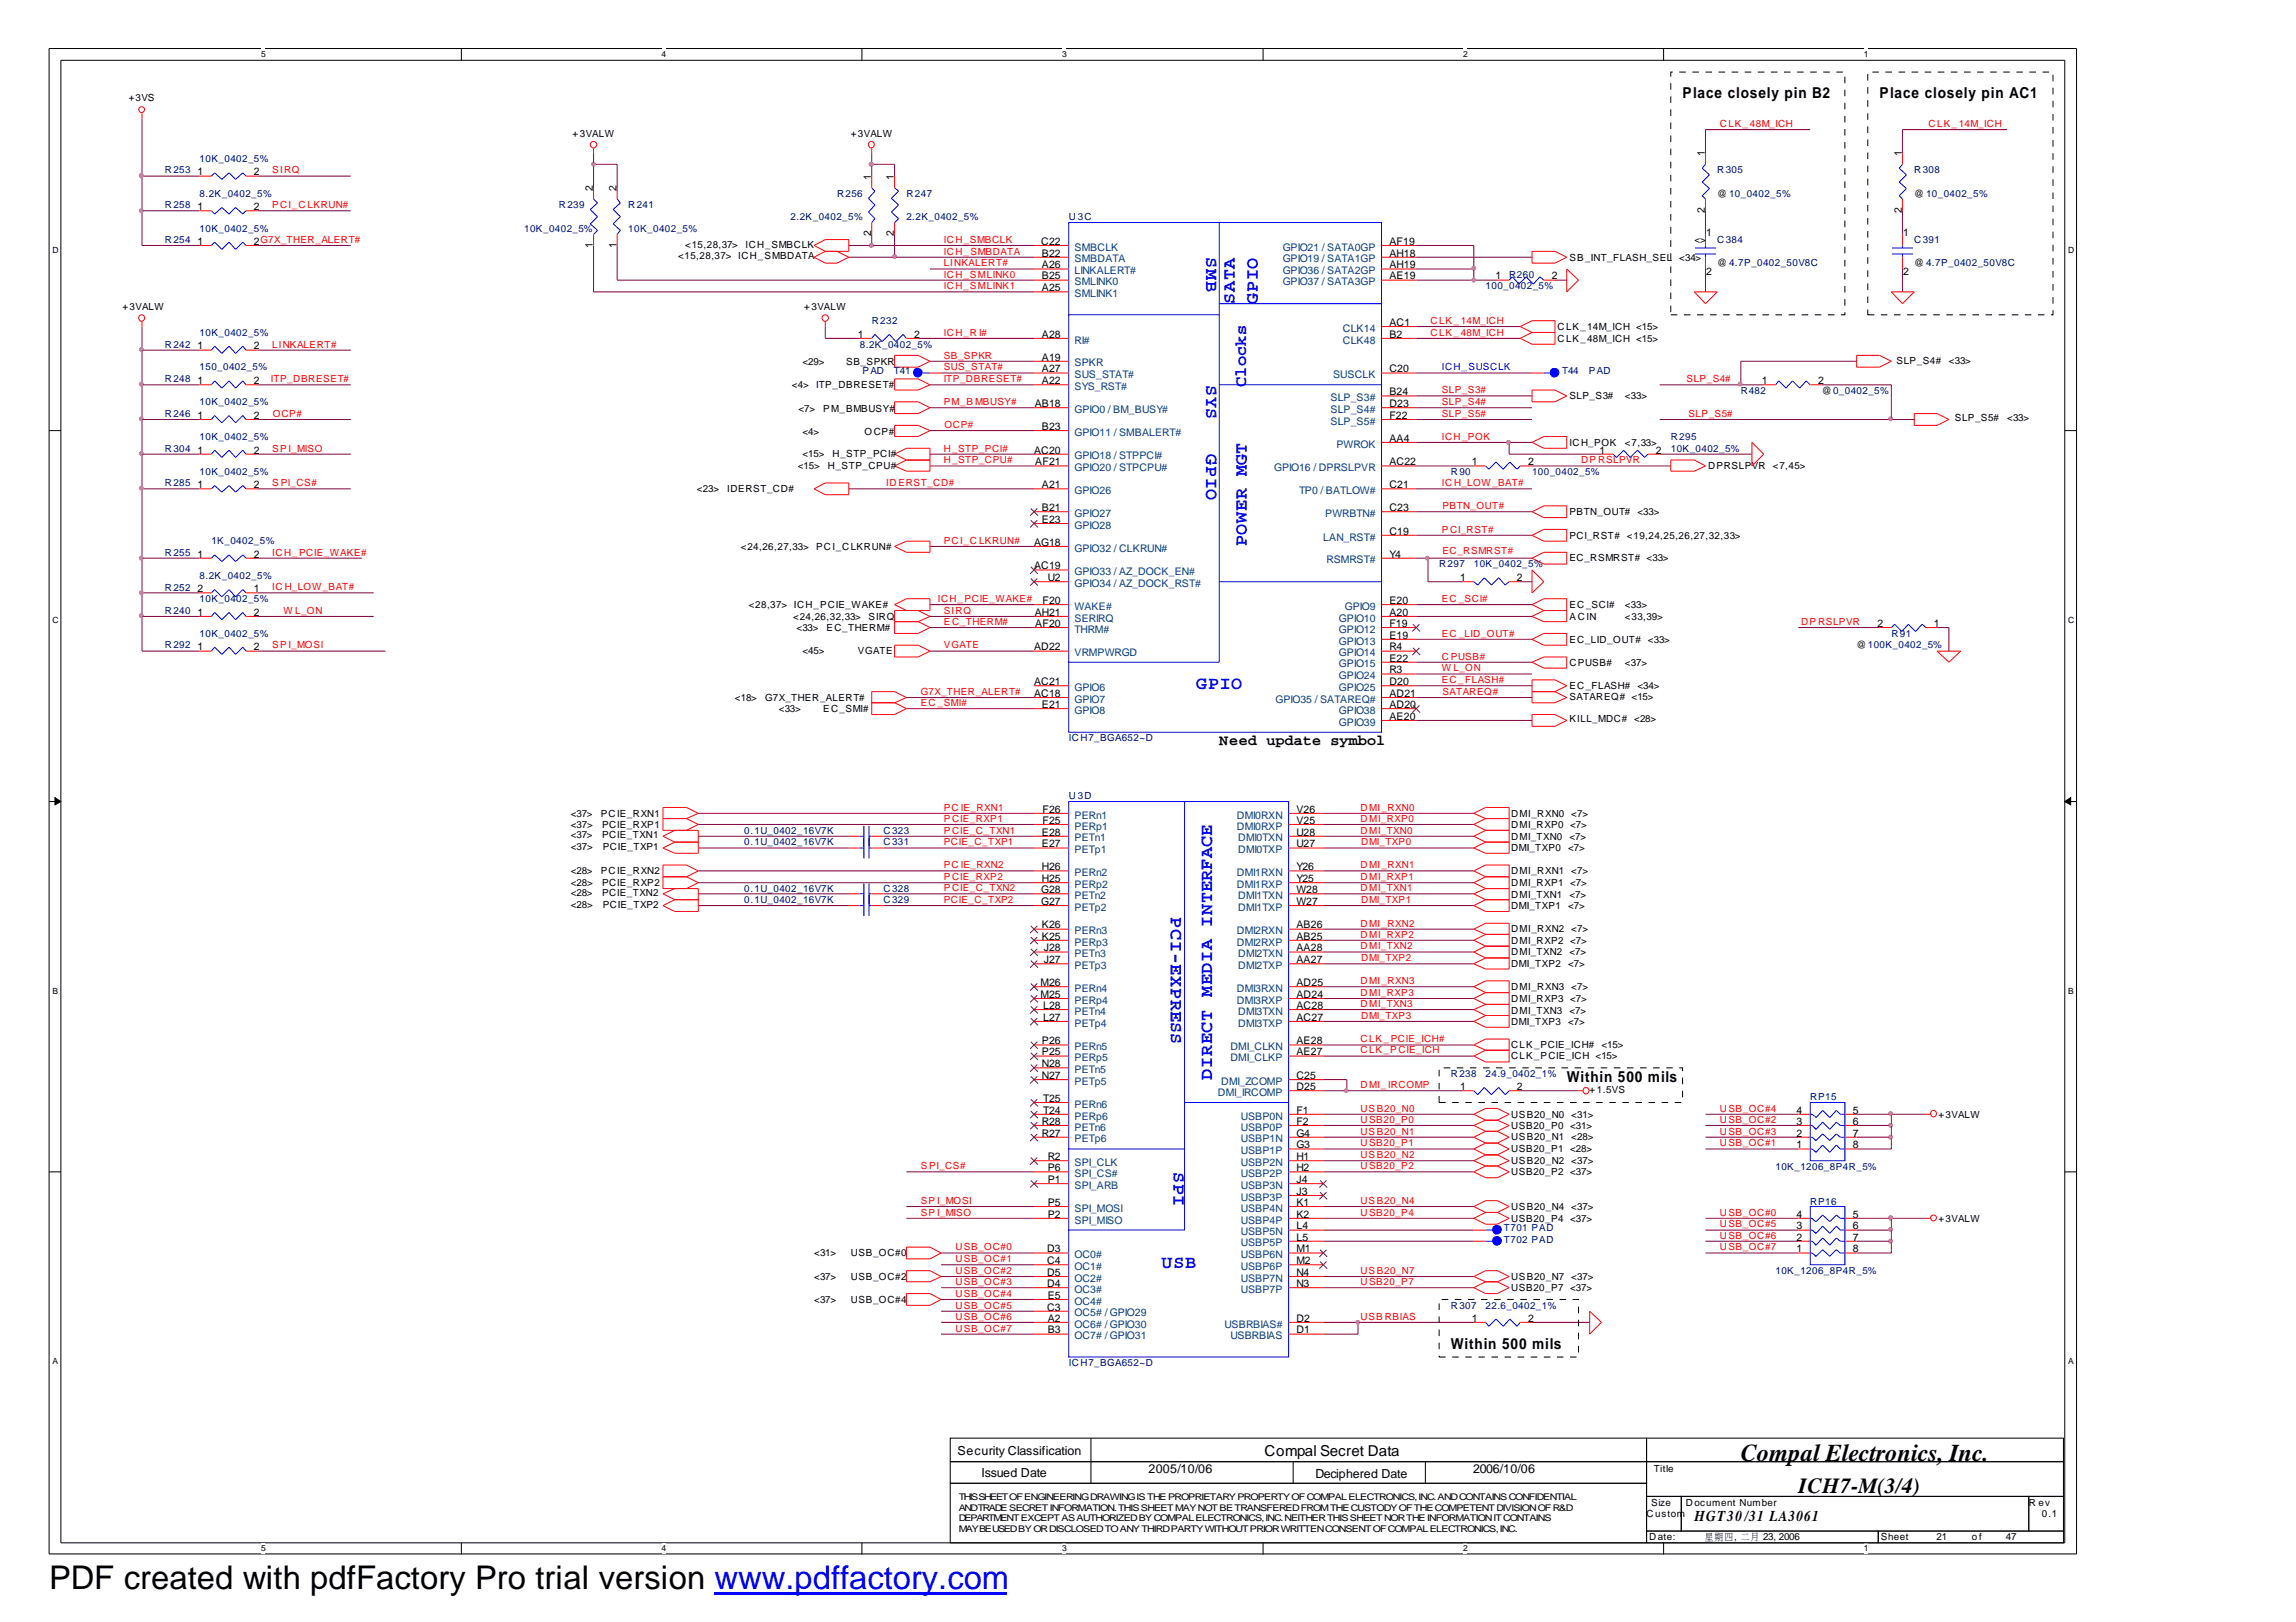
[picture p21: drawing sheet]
<svg xmlns="http://www.w3.org/2000/svg" width="297mm" height="210mm" viewBox="0 0 297 210" stroke-linecap="round" stroke-linejoin="round" font-family="sans-serif">
<defs><g id="words">
<text font-size="4.2" x="6.3" y="205.7">PDF created with pdfFactory Pro trial version www.pdffactory.com</text>
<text font-size="3.1" x="225.2" y="189.1">Compal Electronics, Inc.</text>
<text font-size="2.8" x="232.7" y="193.2">ICH7-M(3/4)</text>
<g font-size="2.4" fill="#00f">
<text x="156" y="33.3" transform="rotate(90 156 33.3)">SMB</text>
<text x="159.8" y="39.3" transform="rotate(-90 159.8 39.3)">SATA</text>
<text x="162.7" y="39.3" transform="rotate(-90 162.7 39.3)">GPIO</text>
<text x="156" y="49.8" transform="rotate(90 156 49.8)">SYS</text>
<text x="156" y="58.8" transform="rotate(90 156 58.8)">GPIO</text>
<text x="161.3" y="70.7" transform="rotate(-90 161.3 70.7)">POWER MGT</text>
<text x="154.8" y="89.2">GPIO</text>
<text x="151.5" y="118.7" transform="rotate(90 151.5 118.7)">PCI-EXPRESS</text>
<text x="156.8" y="139.7" transform="rotate(-90 156.8 139.7)">DIRECT MEDIA INTERFACE</text>
<text x="151.8" y="151.7" transform="rotate(90 151.8 151.7)">SPI</text>
<text x="150.3" y="164.1">USB</text>
</g>
<text font-size="2.2" fill="#00f" x="161.2" y="50.1" transform="rotate(-90 161.2 50.1)">Clocks</text>
<g font-size="1.9">
<text x="217.7" y="12.6">Place closely pin B2</text>
<text x="243.2" y="12.6">Place closely pin AC1</text>
<text x="157.7" y="96.4">Need update symbol</text>
<text x="202.7" y="140.1">Within 500 mils</text>
<text x="187.7" y="174.5">Within 500 mils</text>
<text x="163.6" y="188.4">Compal Secret Data</text>
<text x="219.2" y="196.9">HGT30/31 LA3061</text>
</g>
<g font-size="1.6">
<text x="123.9" y="188.2">Security Classification</text>
<text x="127" y="191.1">Issued Date</text>
<text x="148.6" y="190.7">2005/10/06</text>
<text x="170.2" y="191.3">Deciphered Date</text>
<text x="190.6" y="190.7">2006/10/06</text>
</g>
<g font-size="1.4">
<text x="25.6" y="22.7">1</text>
<text x="32.9" y="22.7">2</text>
<text x="112.7" y="23.3" transform="rotate(-90 112.7 23.3)">1</text>
<text x="115.7" y="23.3" transform="rotate(-90 115.7 23.3)">1</text>
<text x="220.6" y="20.2" transform="rotate(-90 220.6 20.2)">1</text>
<text x="246" y="20.2" transform="rotate(-90 246 20.2)">1</text>
<text x="25.6" y="27.2">1</text>
<text x="32.9" y="27.2">2</text>
<text x="76.7" y="24.7" transform="rotate(-90 76.7 24.7)">2</text>
<text x="79.8" y="24.7" transform="rotate(-90 79.8 24.7)">2</text>
<text x="220.6" y="27.5" transform="rotate(-90 220.6 27.5)">2</text>
<text x="246" y="27.5" transform="rotate(-90 246 27.5)">2</text>
<text x="25.6" y="31.7">1</text>
<text x="32.9" y="31.7">2G7X_THER_ALERT#</text>
<text x="76.7" y="32.1" transform="rotate(-90 76.7 32.1)">1</text>
<text x="79.8" y="32.1" transform="rotate(-90 79.8 32.1)">1</text>
<text x="112.7" y="30.6" transform="rotate(-90 112.7 30.6)">2</text>
<text x="115.7" y="30.6" transform="rotate(-90 115.7 30.6)">2</text>
<text x="134.7" y="31.7">C22</text>
<text x="134.8" y="33.2">B22</text>
<text x="134.8" y="34.7">A26</text>
<text x="179.7" y="31.7">AF19</text>
<text x="179.7" y="33.2">AH18</text>
<text x="179.7" y="34.7">AH19</text>
<text x="220.7" y="30.5">1</text>
<text x="220.7" y="35.6">2</text>
<text x="246.2" y="30.5">1</text>
<text x="246.2" y="35.6">2</text>
<text x="134.8" y="36.2">B25</text>
<text x="134.8" y="37.7">A25</text>
<text x="179.7" y="36.2">AE19</text>
<text x="193.5" y="36.2">1</text>
<text x="200.7" y="36.2">2</text>
<text x="25.6" y="45.2">1</text>
<text x="32.9" y="45.2">2</text>
<text x="111" y="43.7">1</text>
<text x="118.3" y="43.7">2</text>
<text x="134.8" y="43.7">A28</text>
<text x="134.8" y="46.7">A19</text>
<text x="179.7" y="42.2">AC1</text>
<text x="179.7" y="43.7">B2</text>
<text x="25.6" y="49.7">1</text>
<text x="32.9" y="49.7">2</text>
<text x="133.9" y="52.7">AB18</text>
<text x="134.8" y="49.7">A22</text>
<text x="134.8" y="48.2">A27</text>
<text x="179.7" y="48.2">C20</text>
<text x="179.7" y="51.2">B24</text>
<text x="179.7" y="52.7">D23</text>
<text x="227.9" y="49.7">1</text>
<text x="235.2" y="49.7">2</text>
<text x="25.6" y="58.7">1</text>
<text x="25.6" y="54.2">1</text>
<text x="32.9" y="58.7">2</text>
<text x="32.9" y="54.2">2</text>
<text x="133.8" y="58.7">AC20</text>
<text x="134.8" y="55.6">B23</text>
<text x="179.7" y="57.2">AA4</text>
<text x="179.7" y="54.2">F22</text>
<text x="206.9" y="58.7">1</text>
<text x="214.2" y="58.7">2</text>
<text x="25.6" y="63.2">1</text>
<text x="32.9" y="63.2">2</text>
<text x="133.9" y="60.2">AF21</text>
<text x="134.8" y="63.2">A21</text>
<text x="179.7" y="60.2">AC22</text>
<text x="179.7" y="63.2">C21</text>
<text x="190.4" y="60.2">1</text>
<text x="197.7" y="60.2">2</text>
<text x="133.8" y="70.6">AG18</text>
<text x="134.8" y="66.1">B21</text>
<text x="134.8" y="67.7">E23</text>
<text x="179.7" y="66.1">C23</text>
<text x="179.7" y="69.2">C19</text>
<text x="25.6" y="76.6">2</text>
<text x="25.6" y="72.2">1</text>
<text x="32.9" y="76.6">1</text>
<text x="32.9" y="72.2">2</text>
<text x="133.8" y="73.7">AC19</text>
<text x="135.6" y="75.2">U2</text>
<text x="179.7" y="72.2">Y4</text>
<text x="188.9" y="75.2">1</text>
<text x="196.3" y="75.2">2</text>
<text x="25.6" y="79.7">1</text>
<text x="32.9" y="79.7">2</text>
<text x="133.9" y="79.7">AH21</text>
<text x="133.9" y="81.1">AF20</text>
<text x="134.9" y="78.2">F20</text>
<text x="179.7" y="78.2">E20</text>
<text x="179.7" y="79.7">A20</text>
<text x="179.7" y="81.1">F19</text>
<text x="179.7" y="82.6">E19</text>
<text x="242.9" y="81.1">2</text>
<text x="250.2" y="81.1">1</text>
<text x="25.6" y="84.2">1</text>
<text x="32.9" y="84.2">2</text>
<text x="133.8" y="84.2">AD22</text>
<text x="133.8" y="88.7">AC21</text>
<text x="179.7" y="84.2">R4</text>
<text x="179.7" y="85.6">E22</text>
<text x="179.7" y="87.1">R3</text>
<text x="179.7" y="88.7">D20</text>
<text x="133.8" y="90.2">AC18</text>
<text x="134.8" y="91.6">E21</text>
<text x="179.7" y="90.2">AD21</text>
<text x="179.7" y="91.6">AD20</text>
<text x="179.7" y="93.1">AE20</text>
<text x="134.9" y="105.2">F26</text>
<text x="134.9" y="106.6">F25</text>
<text x="167.7" y="105.2">V26</text>
<text x="167.7" y="106.6">V25</text>
<text x="134.8" y="108.1">E28</text>
<text x="134.8" y="109.7">E27</text>
<text x="134.8" y="112.6">H26</text>
<text x="167.7" y="108.1">U28</text>
<text x="167.7" y="109.7">U27</text>
<text x="167.7" y="112.6">Y26</text>
<text x="134.7" y="115.6">G28</text>
<text x="134.7" y="117.1">G27</text>
<text x="134.8" y="114.1">H25</text>
<text x="167.7" y="114.1">Y25</text>
<text x="167.7" y="115.6">W28</text>
<text x="167.7" y="117.1">W27</text>
<text x="134.8" y="120.2">K26</text>
<text x="134.8" y="121.6">K25</text>
<text x="135" y="123.1">J28</text>
<text x="135" y="124.6">J27</text>
<text x="167.7" y="120.2">AB26</text>
<text x="167.7" y="121.6">AB25</text>
<text x="167.7" y="123.1">AA28</text>
<text x="167.7" y="124.6">AA27</text>
<text x="134.6" y="127.6">M26</text>
<text x="134.6" y="129.1">M25</text>
<text x="135" y="130.6">L28</text>
<text x="167.7" y="127.6">AD25</text>
<text x="167.7" y="129.1">AD24</text>
<text x="167.7" y="130.6">AC28</text>
<text x="134.8" y="135.1">P26</text>
<text x="134.8" y="136.6">P25</text>
<text x="135" y="132.1">L27</text>
<text x="167.7" y="132.1">AC27</text>
<text x="167.7" y="135.1">AE28</text>
<text x="167.7" y="136.6">AE27</text>
<text x="134.8" y="138.1">N28</text>
<text x="134.8" y="139.6">N27</text>
<text x="135" y="142.6">T25</text>
<text x="167.7" y="139.6">C25</text>
<text x="167.7" y="141.1">D25</text>
<text x="188.9" y="141.1">1</text>
<text x="196.3" y="141.1">2</text>
<text x="134.8" y="145.6">R28</text>
<text x="134.8" y="147.1">R27</text>
<text x="135" y="144.1">T24</text>
<text x="167.7" y="144.1">F1</text>
<text x="167.7" y="145.6">F2</text>
<text x="167.7" y="147.1">G4</text>
<text x="167.7" y="148.6">G3</text>
<text x="232.4" y="148.6">1</text>
<text x="232.4" y="147.1">2</text>
<text x="232.4" y="145.6">3</text>
<text x="232.4" y="144.1">4</text>
<text x="239.7" y="148.6">8</text>
<text x="239.7" y="147.1">7</text>
<text x="239.7" y="145.6">6</text>
<text x="239.7" y="144.1">5</text>
<text x="135.6" y="150.1">R2</text>
<text x="135.6" y="151.6">P6</text>
<text x="135.6" y="153.1">P1</text>
<text x="167.7" y="150.1">H1</text>
<text x="167.7" y="151.6">H2</text>
<text x="167.7" y="153.1">J4</text>
<text x="167.7" y="154.6">J3</text>
<text x="135.6" y="156.1">P5</text>
<text x="135.6" y="157.6">P2</text>
<text x="167.7" y="156.1">K1</text>
<text x="167.7" y="157.6">K2</text>
<text x="167.7" y="159.1">L4</text>
<text x="167.7" y="160.5">L5</text>
<text x="232.4" y="160.5">2</text>
<text x="232.4" y="159.1">3</text>
<text x="232.4" y="157.6">4</text>
<text x="239.7" y="160.5">7</text>
<text x="239.7" y="159.1">6</text>
<text x="239.7" y="157.6">5</text>
<text x="135.5" y="162.1">D3</text>
<text x="135.5" y="163.6">C4</text>
<text x="135.5" y="165.1">D5</text>
<text x="135.5" y="166.6">D4</text>
<text x="167.7" y="162.1">M1</text>
<text x="167.7" y="163.6">M2</text>
<text x="167.7" y="165.1">N4</text>
<text x="167.7" y="166.6">N3</text>
<text x="232.4" y="162.1">1</text>
<text x="239.7" y="162.1">8</text>
<text x="135.5" y="169.6">C3</text>
<text x="135.6" y="168.1">E5</text>
<text x="135.6" y="171">A2</text>
<text x="135.6" y="172.6">B3</text>
<text x="167.7" y="171">D2</text>
<text x="167.7" y="172.6">D1</text>
<text x="190.4" y="171">1</text>
<text x="197.7" y="171">2</text>
</g>
<g font-size="1.4" fill="#004080">
<text x="139" y="32.4">SMBCLK</text>
<text x="139" y="34">SMBDATA</text>
<text x="139" y="35.5">LINKALERT#</text>
<text x="165.9" y="32.4">GPIO21 / SATA0GP</text>
<text x="165.9" y="34">GPIO19 / SATA1GP</text>
<text x="165.9" y="35.5">GPIO36 / SATA2GP</text>
<text x="139" y="36.9">SMLINK0</text>
<text x="139" y="38.5">SMLINK1</text>
<text x="165.9" y="36.9">GPIO37 / SATA3GP</text>
<text x="139" y="44.5">RI#</text>
<text x="139" y="47.4">SPKR</text>
<text x="173.7" y="42.9">CLK14</text>
<text x="173.7" y="44.5">CLK48</text>
<text x="139" y="50.5">SYS_RST#</text>
<text x="139" y="49">SUS_STAT#</text>
<text x="139" y="53.4">GPIO0 / BM_BUSY#</text>
<text x="172.1" y="51.9">SLP_S3#</text>
<text x="172.1" y="53.4">SLP_S4#</text>
<text x="172.5" y="49">SUSCLK</text>
<text x="139" y="56.4">GPIO11 / SMBALERT#</text>
<text x="139" y="59.5">GPIO18 / STPPCI#</text>
<text x="172.1" y="55">SLP_S5#</text>
<text x="172.9" y="57.9">PWROK</text>
<text x="139" y="63.9">GPIO26</text>
<text x="139" y="61">GPIO20 / STPCPU#</text>
<text x="164.8" y="61">GPIO16 / DPRSLPVR</text>
<text x="168.1" y="63.9">TP0 / BATLOW#</text>
<text x="139" y="66.9">GPIO27</text>
<text x="139" y="68.4">GPIO28</text>
<text x="139" y="71.4">GPIO32 / CLKRUN#</text>
<text x="171.2" y="69.9">LAN_RST#</text>
<text x="171.4" y="66.9">PWRBTN#</text>
<text x="139" y="74.4">GPIO33 / AZ_DOCK_EN#</text>
<text x="139" y="76">GPIO34 / AZ_DOCK_RST#</text>
<text x="171.6" y="72.9">RSMRST#</text>
<text x="139" y="78.9">WAKE#</text>
<text x="139" y="80.4">SERIRQ</text>
<text x="139" y="81.9">THRM#</text>
<text x="173.2" y="80.4">GPIO10</text>
<text x="173.2" y="81.9">GPIO12</text>
<text x="173.2" y="83.4">GPIO13</text>
<text x="174" y="78.9">GPIO9</text>
<text x="139" y="84.9">VRMPWRGD</text>
<text x="139" y="89.4">GPIO6</text>
<text x="173.2" y="84.9">GPIO14</text>
<text x="173.2" y="86.4">GPIO15</text>
<text x="173.2" y="87.9">GPIO24</text>
<text x="173.2" y="89.4">GPIO25</text>
<text x="139" y="90.9">GPIO7</text>
<text x="139" y="92.4">GPIO8</text>
<text x="165" y="90.9">GPIO35 / SATAREQ#</text>
<text x="173.2" y="92.4">GPIO38</text>
<text x="173.2" y="93.9">GPIO39</text>
<text x="139" y="105.9">PERn1</text>
<text x="139" y="107.4">PERp1</text>
<text x="160" y="105.9">DMI0RXN</text>
<text x="160" y="107.4">DMI0RXP</text>
<text x="139" y="108.9">PETn1</text>
<text x="139" y="110.4">PETp1</text>
<text x="139" y="113.4">PERn2</text>
<text x="160" y="113.4">DMI1RXN</text>
<text x="160.2" y="108.9">DMI0TXN</text>
<text x="160.2" y="110.4">DMI0TXP</text>
<text x="139" y="114.9">PERp2</text>
<text x="139" y="116.3">PETn2</text>
<text x="139" y="117.9">PETp2</text>
<text x="160" y="114.9">DMI1RXP</text>
<text x="160.2" y="116.3">DMI1TXN</text>
<text x="160.2" y="117.9">DMI1TXP</text>
<text x="139" y="120.9">PERn3</text>
<text x="139" y="122.4">PERp3</text>
<text x="139" y="123.9">PETn3</text>
<text x="139" y="125.4">PETp3</text>
<text x="160" y="120.9">DMI2RXN</text>
<text x="160" y="122.4">DMI2RXP</text>
<text x="160.2" y="123.9">DMI2TXN</text>
<text x="160.2" y="125.4">DMI2TXP</text>
<text x="139" y="128.4">PERn4</text>
<text x="139" y="129.9">PERp4</text>
<text x="139" y="131.3">PETn4</text>
<text x="160" y="128.4">DMI3RXN</text>
<text x="160" y="129.9">DMI3RXP</text>
<text x="160.2" y="131.3">DMI3TXN</text>
<text x="139" y="132.9">PETp4</text>
<text x="139" y="135.9">PERn5</text>
<text x="139" y="137.3">PERp5</text>
<text x="159.2" y="135.9">DMI_CLKN</text>
<text x="159.2" y="137.3">DMI_CLKP</text>
<text x="160.2" y="132.9">DMI3TXP</text>
<text x="139" y="138.9">PETn5</text>
<text x="139" y="140.4">PETp5</text>
<text x="139" y="143.4">PERn6</text>
<text x="157.6" y="141.8">DMI_IRCOMP</text>
<text x="158" y="140.4">DMI_ZCOMP</text>
<text x="139" y="144.9">PERp6</text>
<text x="139" y="146.3">PETn6</text>
<text x="139" y="147.8">PETp6</text>
<text x="160.5" y="144.9">USBP0N</text>
<text x="160.5" y="146.3">USBP0P</text>
<text x="160.5" y="147.8">USBP1N</text>
<text x="160.5" y="149.4">USBP1P</text>
<text x="139" y="150.9">SPI_CLK</text>
<text x="139" y="152.3">SPI_CS#</text>
<text x="139" y="153.9">SPI_ARB</text>
<text x="160.5" y="150.9">USBP2N</text>
<text x="160.5" y="152.3">USBP2P</text>
<text x="160.5" y="153.9">USBP3N</text>
<text x="160.5" y="155.4">USBP3P</text>
<text x="139" y="156.8">SPI_MOSI</text>
<text x="139" y="158.3">SPI_MISO</text>
<text x="160.5" y="156.8">USBP4N</text>
<text x="160.5" y="158.3">USBP4P</text>
<text x="160.5" y="159.9">USBP5N</text>
<text x="160.5" y="161.3">USBP5P</text>
<text x="139" y="162.8">OC0#</text>
<text x="139" y="164.4">OC1#</text>
<text x="139" y="165.9">OC2#</text>
<text x="139" y="167.3">OC3#</text>
<text x="160.5" y="162.8">USBP6N</text>
<text x="160.5" y="164.4">USBP6P</text>
<text x="160.5" y="165.9">USBP7N</text>
<text x="160.5" y="167.3">USBP7P</text>
<text x="139" y="168.8">OC4#</text>
<text x="139" y="170.4">OC5# / GPIO29</text>
<text x="139" y="171.8">OC6# / GPIO30</text>
<text x="139" y="173.3">OC7# / GPIO31</text>
<text x="158.4" y="171.8">USBRBIAS#</text>
<text x="159.2" y="173.3">USBRBIAS</text>
</g>
<g font-size="1.3">
<text x="16.7" y="13.1">+3VS</text>
<text x="74.1" y="17.7">+3VALW</text>
<text x="110.1" y="17.7">+3VALW</text>
<text x="222.2" y="25.5">@ 10_0402_5%</text>
<text x="247.6" y="25.5">@ 10_0402_5%</text>
<text x="87.7" y="33.5">&lt;15,28,37&gt; ICH_SMBDATA</text>
<text x="88.6" y="32.1">&lt;15,28,37&gt;</text>
<text x="96.4" y="32.1">ICH_SMBCLK</text>
<text x="203" y="33.7">SB_INT_FLASH_SEL</text>
<text x="217.3" y="33.7">&lt;34&gt;</text>
<text x="219.2" y="31.5">&lt;&gt;</text>
<text x="222.2" y="34.5">@ 4.7P_0402_50V8C</text>
<text x="247.6" y="34.5">@ 4.7P_0402_50V8C</text>
<text x="15.8" y="40.1">+3VALW</text>
<text x="104.1" y="40.1">+3VALW</text>
<text x="103.8" y="47.2">&lt;29&gt;</text>
<text x="109.5" y="47.2">SB_SPKR</text>
<text x="201.5" y="44.2">CLK_48M_ICH &lt;15&gt;</text>
<text x="201.5" y="42.7">CLK_14M_ICH &lt;15&gt;</text>
<text x="245.4" y="47.1">SLP_S4#</text>
<text x="252.1" y="47.1">&lt;33&gt;</text>
<text x="102.4" y="50.2">&lt;4&gt;</text>
<text x="103.3" y="53.4">&lt;7&gt;</text>
<text x="105.6" y="50.2">ITP_DBRESET#</text>
<text x="106.5" y="53.4">PM_BMBUSY#</text>
<text x="203" y="51.7">SLP_S3#</text>
<text x="210.2" y="51.7">&lt;33&gt;</text>
<text x="235.7" y="51">@0_0402_5%</text>
<text x="103.8" y="59.2">&lt;15&gt;</text>
<text x="103.8" y="56.2">&lt;4&gt;</text>
<text x="107.7" y="59.2">H_STP_PCI#</text>
<text x="111.8" y="56.2">OCP#</text>
<text x="203" y="57.7">ICH_POK</text>
<text x="210.2" y="57.7">&lt;7,33&gt;</text>
<text x="252.9" y="54.5">SLP_S5#</text>
<text x="259.7" y="54.5">&lt;33&gt;</text>
<text x="90.2" y="63.7">&lt;23&gt;</text>
<text x="94.1" y="63.7">IDERST_CD#</text>
<text x="103.2" y="60.7">&lt;15&gt;</text>
<text x="107.1" y="60.7">H_STP_CPU#</text>
<text x="221" y="60.7">DPRSLPVR</text>
<text x="229.4" y="60.7">&lt;7,45&gt;</text>
<text x="95.8" y="71.2">&lt;24,26,27,33&gt;</text>
<text x="105.6" y="71.2">PCI_CLKRUN#</text>
<text x="203" y="66.6">PBTN_OUT#</text>
<text x="203" y="69.7">PCI_RST#</text>
<text x="210.5" y="69.7">&lt;19,24,25,26,27,32,33&gt;</text>
<text x="211.8" y="66.6">&lt;33&gt;</text>
<text x="203" y="72.7">EC_RSMRST# &lt;33&gt;</text>
<text x="96.9" y="78.7">&lt;28,37&gt; ICH_PCIE_WAKE#</text>
<text x="102.6" y="80.2">&lt;24,26,32,33&gt;</text>
<text x="103" y="81.6">&lt;33&gt;</text>
<text x="106.9" y="81.6">EC_THERM#</text>
<text x="112.4" y="80.2">SIRQ</text>
<text x="203" y="78.7">EC_SCI#</text>
<text x="203" y="83.2">EC_LID_OUT#</text>
<text x="203" y="80.2">A CIN</text>
<text x="210.2" y="78.7">&lt;33&gt;</text>
<text x="210.2" y="80.2">&lt;33,39&gt;</text>
<text x="213.2" y="83.2">&lt;33&gt;</text>
<text x="240.2" y="83.9">@100K_0402_5%</text>
<text x="103.8" y="84.7">&lt;45&gt;</text>
<text x="111" y="84.7">VGATE</text>
<text x="203" y="89.2">EC_FLASH#</text>
<text x="203" y="86.2">CPUSB#</text>
<text x="210.2" y="86.2">&lt;37&gt;</text>
<text x="211.8" y="89.2">&lt;34&gt;</text>
<text x="95.1" y="90.7">&lt;18&gt;</text>
<text x="99" y="90.7">G7X_THER_ALERT#</text>
<text x="100.8" y="92.1">&lt;33&gt;</text>
<text x="106.5" y="92.1">EC_SMI#</text>
<text x="203" y="90.5">SATAREQ# &lt;15&gt;</text>
<text x="203" y="93.5">KILL_MDC#</text>
<text x="211.4" y="93.5">&lt;28&gt;</text>
<text x="73.8" y="107.1">&lt;37&gt;</text>
<text x="73.8" y="105.7">&lt;37&gt;</text>
<text x="77.7" y="105.7">PCIE_RXN1</text>
<text x="77.9" y="107.1">PCIE_RXP1</text>
<text x="195.5" y="105.7">DMI_RXN0</text>
<text x="195.5" y="107.1">DMI_RXP0 &lt;7&gt;</text>
<text x="203.3" y="105.7">&lt;7&gt;</text>
<text x="73.8" y="108.5">&lt;37&gt;</text>
<text x="73.8" y="110">&lt;37&gt;</text>
<text x="73.8" y="113.1">&lt;28&gt;</text>
<text x="77.7" y="113.1">PCIE_RXN2</text>
<text x="77.9" y="108.5">PCIE_TXN1</text>
<text x="78" y="110">PCIE_TXP1</text>
<text x="195.5" y="108.6">DMI_TXN0</text>
<text x="195.5" y="110.2">DMI_TXP0</text>
<text x="195.5" y="113.1">DMI_RXN1</text>
<text x="202.9" y="110.2">&lt;7&gt;</text>
<text x="203" y="108.6">&lt;7&gt;</text>
<text x="203.3" y="113.1">&lt;7&gt;</text>
<text x="73.8" y="116">&lt;28&gt;</text>
<text x="73.8" y="117.4">&lt;28&gt;</text>
<text x="73.8" y="114.7">&lt;28&gt;</text>
<text x="77.9" y="116">PCIE_TXN2</text>
<text x="77.9" y="114.7">PCIE_RXP2</text>
<text x="78" y="117.4">PCIE_TXP2</text>
<text x="195.5" y="114.7">DMI_RXP1 &lt;7&gt;</text>
<text x="195.5" y="116.2">DMI_TXN1</text>
<text x="195.5" y="117.6">DMI_TXP1</text>
<text x="202.9" y="117.6">&lt;7&gt;</text>
<text x="203" y="116.2">&lt;7&gt;</text>
<text x="195.5" y="120.7">DMI_RXN2</text>
<text x="195.5" y="122.1">DMI_RXP2 &lt;7&gt;</text>
<text x="195.5" y="123.6">DMI_TXN2</text>
<text x="195.5" y="125.2">DMI_TXP2</text>
<text x="202.9" y="125.2">&lt;7&gt;</text>
<text x="203" y="123.6">&lt;7&gt;</text>
<text x="203.3" y="120.7">&lt;7&gt;</text>
<text x="195.5" y="128.1">DMI_RXN3</text>
<text x="195.5" y="129.6">DMI_RXP3 &lt;7&gt;</text>
<text x="195.5" y="131.2">DMI_TXN3</text>
<text x="203" y="131.2">&lt;7&gt;</text>
<text x="203.3" y="128.1">&lt;7&gt;</text>
<text x="195.5" y="132.6">DMI_TXP3</text>
<text x="195.5" y="135.7">CLK_PCIE_ICH#</text>
<text x="195.5" y="137.1">CLK_PCIE_ICH &lt;15&gt;</text>
<text x="202.9" y="132.6">&lt;7&gt;</text>
<text x="207.2" y="135.7">&lt;15&gt;</text>
<text x="205.7" y="141.5">+1.5VS</text>
<text x="195.5" y="144.6">USB20_N0</text>
<text x="195.5" y="146.1">USB20_P0 &lt;31&gt;</text>
<text x="195.5" y="149.1">USB20_P1 &lt;28&gt;</text>
<text x="195.5" y="147.6">USB20_N1</text>
<text x="203.3" y="144.6">&lt;31&gt;</text>
<text x="203.3" y="147.6">&lt;28&gt;</text>
<text x="250.8" y="144.6">+3VALW</text>
<text x="195.5" y="150.6">USB20_N2</text>
<text x="195.5" y="152.1">USB20_P2 &lt;37&gt;</text>
<text x="203.3" y="150.6">&lt;37&gt;</text>
<text x="195.5" y="156.6">USB20_N4</text>
<text x="195.5" y="158.1">USB20_P4 &lt;37&gt;</text>
<text x="203.3" y="156.6">&lt;37&gt;</text>
<text x="250.8" y="158.1">+3VALW</text>
<text x="105.3" y="162.6">&lt;31&gt;</text>
<text x="105.3" y="165.6">&lt;37&gt;</text>
<text x="110.1" y="162.6">USB_OC#0</text>
<text x="110.1" y="165.6">USB_OC#2</text>
<text x="195.5" y="165.6">USB20_N7</text>
<text x="195.5" y="167.1">USB20_P7 &lt;37&gt;</text>
<text x="203.3" y="165.6">&lt;37&gt;</text>
<text x="105.3" y="168.6">&lt;37&gt;</text>
<text x="110.1" y="168.6">USB_OC#4</text>
<text x="214" y="190.4">Title</text>
<text x="213" y="196.4">Custom</text>
<text x="213.6" y="194.8">Size</text>
<text x="218.1" y="194.8">Document Number</text>
<text x="262.5" y="194.8">R ev</text>
<text x="264.2" y="196.4">0.1</text>
<text x="213.4" y="199.3">Date:</text>
<text x="220.6" y="199.3">星, 二,</text>
<text x="221.8" y="199.3">期</text>
<text x="223.1" y="199.3">四月 2006</text>
<text x="228.1" y="199.3">23</text>
<text x="243.3" y="199.3">Sheet</text>
<text x="250.5" y="199.3">21</text>
<text x="255.1" y="199.3">o f</text>
<text x="259.5" y="199.3">47</text>
</g>
<g font-size="1.3" fill="#f00">
<text x="222.5" y="16.4">CLK_ 48M_ICH</text>
<text x="249.5" y="16.4">CLK_ 14M_ICH</text>
<text x="35.2" y="22.5">SIRQ</text>
<text x="35.2" y="26.9">PCI_C LKRUN#</text>
<text x="122.1" y="31.4">ICH_SMBCLK</text>
<text x="122.1" y="34.5">LINKALERT#</text>
<text x="122.1" y="35.9">ICH_SMLINK0</text>
<text x="122.1" y="32.9">ICH_ SMBDATA</text>
<text x="122.1" y="37.4">ICH_SMLINK1</text>
<text x="185.1" y="41.9">CLK_ 14M_ICH</text>
<text x="35.2" y="45">LINKALERT#</text>
<text x="122.1" y="43.4">ICH_R I#</text>
<text x="122.1" y="46.4">SB_SPKR</text>
<text x="122.1" y="47.9">SUS_STAT#</text>
<text x="185.1" y="43.4">CLK_ 48M_ICH</text>
<text x="35.1" y="49.5">ITP_DBRESET#</text>
<text x="35.3" y="53.9">OCP#</text>
<text x="122.1" y="52.4">PM_B MBUSY#</text>
<text x="122.1" y="49.5">ITP_DBRESET#</text>
<text x="186.5" y="50.9">SLP_S3#</text>
<text x="186.5" y="53.9">SLP_S5#</text>
<text x="186.5" y="52.4">SLP_S4#</text>
<text x="218.2" y="49.5">SLP_S4#</text>
<text x="218.4" y="53.9">SLP_S5#</text>
<text x="35.2" y="58.4">SP I_MISO</text>
<text x="122.1" y="60">H_STP_CPU#</text>
<text x="122.1" y="58.4">H_STP_PCI#</text>
<text x="122.2" y="55.4">OCP#</text>
<text x="186.5" y="56.9">ICH_POK</text>
<text x="204.6" y="60">DP RSLPVR</text>
<text x="35.2" y="62.9">S PI_CS#</text>
<text x="114.6" y="62.9">ID ERST_CD#</text>
<text x="186.5" y="62.9">IC H_LOW_BAT#</text>
<text x="186.6" y="65.9">PBTN_OUT#</text>
<text x="35.2" y="71.9">ICH_ PCIE_WAKE#</text>
<text x="122.1" y="70.4">PCI_C LKRUN#</text>
<text x="186.5" y="68.9">P CI_RST#</text>
<text x="186.6" y="71.7">EC_RSMRST#</text>
<text x="35.2" y="76.4">IC H_LOW_BAT#</text>
<text x="121.3" y="77.9">ICH_ PCIE_WAKE#</text>
<text x="186.5" y="77.9">EC _SCI#</text>
<text x="35.2" y="83.9">SP I_MOSI</text>
<text x="36.7" y="79.4">W L_ON</text>
<text x="122.1" y="80.9">E C_THERM#</text>
<text x="122.1" y="83.9">VGATE</text>
<text x="122.1" y="79.4">SIRQ</text>
<text x="186.5" y="82.4">EC _LID_OUT#</text>
<text x="233" y="80.9">DP RSLPVR</text>
<text x="119.1" y="89.9">G7X_THER_ALERT#</text>
<text x="186.5" y="85.4">C PUSB#</text>
<text x="186.5" y="88.4">EC_ FLASH#</text>
<text x="186.5" y="86.9">W L_ON</text>
<text x="186.6" y="89.9">SATAREQ#</text>
<text x="119.1" y="91.4">EC _SMI#</text>
<text x="122.1" y="104.9">PC IE_RXN1</text>
<text x="122.1" y="107.9">P CIE_C_TXN1</text>
<text x="122.1" y="106.4">P CIE_RXP1</text>
<text x="176" y="107.9">DMI_TXN0</text>
<text x="176" y="104.9">DMI_RXN0</text>
<text x="176" y="106.4">DMI_RXP0</text>
<text x="122.1" y="113.9">P CIE_RXP2</text>
<text x="122.1" y="112.4">PC IE_RXN2</text>
<text x="122.1" y="109.4">PCIE_C_TXP1</text>
<text x="176" y="112.4">DMI_RXN1</text>
<text x="176" y="113.9">DMI_RXP1</text>
<text x="176.1" y="109.4">DMI_TXP0</text>
<text x="122.1" y="116.9">PCIE_C_TXP2</text>
<text x="122.1" y="115.3">P CIE_C_TXN2</text>
<text x="176" y="115.3">DMI_TXN1</text>
<text x="176" y="119.9">DMI_RXN2</text>
<text x="176.1" y="116.9">DMI_TXP1</text>
<text x="176" y="122.9">DMI_TXN2</text>
<text x="176" y="121.3">DMI_RXP2</text>
<text x="176.1" y="124.4">DMI_TXP2</text>
<text x="176" y="130.3">DMI_TXN3</text>
<text x="176" y="127.4">DMI_RXN3</text>
<text x="176" y="128.9">DMI_RXP3</text>
<text x="176.1" y="131.8">DMI_TXP3</text>
<text x="176" y="136.3">CLK_P CIE_ICH</text>
<text x="176" y="134.9">CLK_ PCIE_ICH#</text>
<text x="176" y="143.9">US B20_N0</text>
<text x="176" y="140.8">DMI_ IRCOMP</text>
<text x="222.5" y="143.9">USB_OC#4</text>
<text x="176" y="145.3">USB20_P0</text>
<text x="176" y="149.9">US B20_N2</text>
<text x="176" y="148.4">USB20_P1</text>
<text x="176" y="146.8">US B20_N1</text>
<text x="222.5" y="148.4">USB_OC#1</text>
<text x="222.5" y="145.3">USB_OC#2</text>
<text x="222.5" y="146.8">USB_OC#3</text>
<text x="119.1" y="151.3">S PI_CS#</text>
<text x="119.1" y="155.8">SP I_MOSI</text>
<text x="176" y="155.8">US B20_N4</text>
<text x="176" y="151.3">USB20_P2</text>
<text x="119.1" y="157.3">SP I_MISO</text>
<text x="123.6" y="161.8">USB_OC#0</text>
<text x="176" y="157.3">USB20_P4</text>
<text x="222.5" y="161.8">USB_OC#7</text>
<text x="222.5" y="158.8">USB_OC#5</text>
<text x="222.5" y="160.3">USB_OC#6</text>
<text x="222.5" y="157.3">USB_OC#0</text>
<text x="123.6" y="164.9">USB_OC#2</text>
<text x="123.6" y="167.8">USB_OC#4</text>
<text x="123.6" y="166.3">USB_OC#3</text>
<text x="123.6" y="163.3">USB_OC#1</text>
<text x="176" y="164.9">US B20_N7</text>
<text x="176" y="166.3">USB20_P7</text>
<text x="123.6" y="172.3">USB_OC#7</text>
<text x="123.6" y="169.3">USB_OC#5</text>
<text x="123.6" y="170.8">USB_OC#6</text>
<text x="176" y="170.8">USB RBIAS</text>
</g>
<g font-size="1.3" fill="#000080">
<text x="21.3" y="22.5">R253</text>
<text x="25.8" y="21">10K_0402_5%</text>
<text x="222.2" y="22.5">R305</text>
<text x="247.6" y="22.5">R308</text>
<text x="21.3" y="26.9">R258</text>
<text x="25.8" y="30">10K_0402_5%</text>
<text x="25.8" y="25.5">8.2K_0402_5%</text>
<text x="67.8" y="30">10K_0402_5%</text>
<text x="72.3" y="26.9">R239</text>
<text x="81.3" y="26.9">R241</text>
<text x="81.3" y="30">10K_0402_5%</text>
<text x="102.3" y="28.5">2.2K_0402_5%</text>
<text x="108.3" y="25.5">R256</text>
<text x="117.3" y="25.5">R247</text>
<text x="117.3" y="28.5">2.2K_0402_5%</text>
<text x="138.3" y="28.5">U 3C</text>
<text x="21.3" y="31.5">R254</text>
<text x="195.2" y="36">R260</text>
<text x="222.2" y="31.5">C384</text>
<text x="247.6" y="31.5">C391</text>
<text x="112.8" y="41.9">R232</text>
<text x="192.2" y="37.4">100_0402_5%</text>
<text x="21.3" y="45">R242</text>
<text x="25.8" y="47.9">150_0402_5%</text>
<text x="25.8" y="43.4">10K_0402_5%</text>
<text x="111.3" y="45">8.2K_0402_5%</text>
<text x="21.3" y="49.5">R248</text>
<text x="21.3" y="53.9">R246</text>
<text x="25.8" y="52.4">10K_0402_5%</text>
<text x="111.6" y="48.4">PAD</text>
<text x="115.7" y="48.4">T41</text>
<text x="202.1" y="48.4">T44</text>
<text x="205.6" y="48.4">PAD</text>
<text x="225.2" y="51">R482</text>
<text x="21.3" y="58.4">R304</text>
<text x="25.8" y="56.9">10K_0402_5%</text>
<text x="216.2" y="56.9">R295</text>
<text x="216.2" y="58.4">10K_0402_5%</text>
<text x="21.3" y="62.9">R285</text>
<text x="25.8" y="61.5">10K_0402_5%</text>
<text x="187.7" y="61.5">R90</text>
<text x="198.2" y="61.5">100_0402_5%</text>
<text x="21.3" y="71.9">R255</text>
<text x="27.3" y="70.5">1K_0402_5%</text>
<text x="21.3" y="76.5">R252</text>
<text x="25.8" y="74.9">8.2K_0402_5%</text>
<text x="25.8" y="77.9">10K_0402_5%</text>
<text x="186.2" y="73.4">R297</text>
<text x="190.7" y="73.4">10K_0402_5%</text>
<text x="21.3" y="83.9">R292</text>
<text x="21.3" y="79.4">R240</text>
<text x="25.8" y="82.4">10K_0402_5%</text>
<text x="244.7" y="82.4">R91</text>
<text x="138.3" y="95.9">ICH7_BGA652~D</text>
<text x="96.3" y="107.9">0.1U_0402_16V7K</text>
<text x="114.3" y="107.9">C323</text>
<text x="138.3" y="103.4">U 3D</text>
<text x="96.3" y="109.4">0.1U_0402_16V7K</text>
<text x="114.3" y="109.4">C331</text>
<text x="96.3" y="115.4">0.1U_0402_16V7K</text>
<text x="96.3" y="116.9">0.1U_0402_16V7K</text>
<text x="114.3" y="115.4">C328</text>
<text x="114.3" y="116.9">C329</text>
<text x="187.7" y="139.4">R238</text>
<text x="192.2" y="139.4">24.9_0402_1%</text>
<text x="234.2" y="142.3">RP15</text>
<text x="229.7" y="151.4">10K_1206_8P4R_5%</text>
<text x="234.2" y="155.9">RP16</text>
<text x="194.6" y="160.8">T702 PAD</text>
<text x="194.6" y="159.3">T701 PAD</text>
<text x="229.7" y="164.9">10K_1206_8P4R_5%</text>
<text x="187.7" y="169.3">R307</text>
<text x="192.2" y="169.3">22.6_0402_1%</text>
<text x="138.3" y="176.8">ICH7_BGA652~D</text>
</g>
<text font-size="1.3" fill="#00f" x="186.5" y="47.9">ICH_ SUSCLK</text>
<g font-size="1.2">
<text x="124" y="194.2">THISSHEETOFENGINEERINGDRAWINGISTHEPROPRIETARYPROPERTYOFCOMPALELECTRONICS, INC.ANDCONTAINSCONFIDENTIAL</text>
<text x="124" y="195.5">ANDTRADESECRETINFORMATION.THISSHEETMAYNOTBETRANSFEREDFROMTHECUSTODYOFTHECOMPETENTDIVISIONOFR&amp;D</text>
<text x="124" y="196.9">DEPARTMENTEXCEPTASAUTHORIZEDBYCOMPALELECTRONICS, INC.NEITHERTHISSHEETNORTHEINFORMATIONITCONTAINS</text>
<text x="124" y="198.2">MAYBEUSEDBYORDISCLOSEDTOANYTHIRDPARTYWITHOUTPRIORWRITTENCONSENTOFCOMPALELECTRONICS, INC.</text>
</g>
<g font-size="1.1">
<text x="33.8" y="7.4">5</text>
<text x="85.6" y="7.4">4</text>
<text x="137.4" y="7.4">3</text>
<text x="189.3" y="7.4">2</text>
<text x="241.1" y="7.4">1</text>
<text x="6.8" y="32.7">D</text>
<text x="267.5" y="32.7">D</text>
<text x="6.8" y="80.6">C</text>
<text x="267.5" y="80.6">C</text>
<text x="6.8" y="128.6">B</text>
<text x="267.5" y="128.6">B</text>
<text x="6.8" y="176.5">A</text>
<text x="267.5" y="176.5">A</text>
<text x="33.8" y="200.8">5</text>
<text x="85.6" y="200.8">4</text>
<text x="137.4" y="200.8">3</text>
<text x="189.3" y="200.8">2</text>
<text x="241.1" y="200.8">1</text>
</g>
</g></defs>
<path d="M6.3 6.3h262.3v194.8h-262.3zM7.9 7.8h259.2v191.9h-259.2z" fill="none" stroke="#000" stroke-width=".13"/>
<g fill="#fff">
<path d="M33.8 6.3h.5v1.3h-.5z"/>
<path d="M33.8 199.7h.5v1.3h-.5z"/>
</g>
<path d="M59.7 6.3v1.5M59.7 199.7v1.5" fill="none" stroke="#000" stroke-width=".13"/>
<g fill="#fff">
<path d="M85.6 6.3h.5v1.3h-.5z"/>
<path d="M85.6 199.7h.5v1.3h-.5z"/>
</g>
<path d="M111.5 6.3v1.5M111.5 199.7v1.5" fill="none" stroke="#000" stroke-width=".13"/>
<g fill="#fff">
<path d="M137.4 6.3h.5v1.3h-.5z"/>
<path d="M137.4 199.7h.5v1.3h-.5z"/>
</g>
<path d="M163.4 6.3v1.5M163.4 199.7v1.5" fill="none" stroke="#000" stroke-width=".13"/>
<g fill="#fff">
<path d="M189.3 6.3h.5v1.3h-.5z"/>
<path d="M189.3 199.7h.5v1.3h-.5z"/>
</g>
<path d="M215.2 6.3v1.5M215.2 199.7v1.5" fill="none" stroke="#000" stroke-width=".13"/>
<g fill="#fff">
<path d="M241.1 6.3h.5v1.3h-.5z"/>
<path d="M241.1 199.7h.5v1.3h-.5z"/>
<path d="M6.8 31.6h.6v1.3h-.6z"/>
<path d="M267.5 31.6h.6v1.3h-.6z"/>
<path d="M6.8 79.5h.6v1.4h-.6z"/>
<path d="M267.5 79.5h.6v1.4h-.6z"/>
</g>
<path d="M6.3 55.7h1.6M267.1 55.7h1.5" fill="none" stroke="#000" stroke-width=".13"/>
<g fill="#fff">
<path d="M6.8 127.5h.6v1.4h-.6z"/>
<path d="M267.5 127.5h.6v1.4h-.6z"/>
</g>
<path d="M6.3 103.7h1.6M267.1 103.7h1.5" fill="none" stroke="#000" stroke-width=".13"/>
<g fill="#000" stroke="#000" stroke-width=".13">
<path d="M7.1 103.2l.8 .5-.8 .5z" fill-rule="evenodd"/>
<path d="M267.1 103.7l.8-.5v1z" fill-rule="evenodd"/>
</g>
<g fill="#fff">
<path d="M6.8 175.4h.7v1.4h-.7z"/>
<path d="M267.5 175.4h.7v1.4h-.7z"/>
</g>
<g fill="none" stroke="#000" stroke-width=".13">
<path d="M6.3 151.7h1.6M267.1 151.7h1.5M122.9 186.1h90.1v3.1h-90.1zM122.9 189.2h90.1v2.8h-90.1zM122.9 192h90.1v7.7h-90.1zM141.1 186.1v5.9M167.3 189.2v2.8M184.4 189.2v2.8M213 186.1h54v3.1h-54zM213 189.2h54v4.4h-54zM213 193.6h4.5v4.5h-4.5zM213 198.1h30v1.6h-30z"/>
<path d="M217.5 193.6h45v4.5h-45zM243 198.1h24v1.6h-24zM262.5 193.6h4.5v4.5h-4.5z"/>
</g>
<g fill="none" stroke="#800040" stroke-width=".13">
<path d="M18.4 15.3v16.5h7.4M76.8 19.8v4.5M112.8 19.8v3M234.2 16.8h-13.6v3M259.7 16.8h-13.6v3M18.4 22.8h7.4M18.4 27.3h7.4M33.4 22.8h12M33.4 27.3h12M33.4 31.8h12M76.8 21.3h3v3M76.8 31.8v6h57"/>
<path d="M79.8 31.8v4.5h54M109.8 31.8h24M109.8 33.3h24M112.8 30.3v1.5M112.8 21.3h2.9v1.5M115.7 30.3v3M120.3 34.8h13.5M183.2 31.8h7.5v4.5M183.2 36.3h10.5M183.2 34.8h7.5M183.2 33.3h15M201.2 36.3h1.5"/>
<path d="M220.6 27.3v3M220.6 34.8v3M246.1 27.3v3M246.1 34.8v3M18.4 45.3h7.4M18.4 54.3h7.4M18.4 42.3v42h7.4M18.4 49.8h7.4M18.4 58.8h7.4M33.4 45.3h12M33.4 54.3h12M33.4 49.8h12"/>
<path d="M33.4 58.8h12M106.8 42.3v1.5h4.5M118.8 43.8h15M120.3 52.8h13.5M120.3 49.8h13.5M120.3 55.7h13.5M120.3 46.8h13.5M120.3 58.8h13.5M121.8 48.3h12M183.2 54.3h15M183.2 43.8h13.5M183.2 52.8h15"/>
<path d="M183.2 51.2h15M183.2 42.3h13.5M183.2 57.2h15M183.2 48.3h15M195.2 57.2v1.6h12M214.7 54.3h32.9M214.7 49.8h13.5M214.7 58.8h12M235.6 49.8h9.1v4.5M240.2 46.8h-15v3M18.4 79.8h7.4M18.4 72.2h7.4"/>
<path d="M18.4 63.3h7.4M18.4 76.7h7.4M33.4 79.8h14.9M33.4 72.2h13.4M33.4 63.3h12M33.4 76.7h14.9M109.8 63.3h24M120.3 60.3h13.5M120.3 79.8h13.5M120.3 70.7h13.5M120.3 78.2h13.5M183.2 60.3h7.5"/>
<path d="M183.2 79.8h15M183.2 72.2h15M183.2 66.2h15M183.2 78.2h15M183.2 63.3h15M183.2 69.3h15M184.7 72.2v3.1h4.5M196.7 75.3h1.5M198.2 60.3h18M33.4 84.3h16.5M117.3 91.7h16.5M117.3 90.3h16.5"/>
<path d="M120.3 81.2h13.5M120.3 84.3h13.5M183.2 85.7h15M183.2 82.7h15M183.2 90.3h15M183.2 88.7h15M183.2 87.2h15M183.2 93.2h15M232.7 81.2h10.5M250.6 81.2h1.5v3.1M90.3 108.2h19.5M90.3 117.2h19.5"/>
<path d="M90.3 115.7h19.5M90.3 112.7h43.5M90.3 114.2h43.5M90.3 105.3h43.5M90.3 109.7h19.5M90.3 106.7h43.5M114.3 108.2h19.5M114.3 117.2h19.5M114.3 115.7h19.5M114.3 109.7h19.5M171.2 108.2h19.5M171.2 117.2h19.5"/>
<path d="M171.2 115.7h19.5M171.2 112.7h19.5M171.2 114.2h19.5M171.2 105.3h19.5M171.2 109.7h19.5M171.2 106.7h19.5M171.2 130.7h19.5M171.2 124.7h19.5M171.2 132.2h19.5M171.2 127.7h19.5M171.2 136.7h19.5M171.2 120.2h19.5"/>
<path d="M171.2 129.2h19.5M171.2 135.2h19.5M171.2 123.2h19.5M171.2 121.7h19.5M171.2 139.7h3v1.5M117.3 156.1h16.5M117.3 157.7h16.5M117.3 151.7h16.5M171.2 145.6h19.5M171.2 144.2h19.5M171.2 148.7h19.5M171.2 147.2h19.5"/>
<path d="M171.2 141.2h18M171.2 156.1h19.5M171.2 157.7h19.5M171.2 151.7h19.5M171.2 150.2h19.5M171.2 159.2h19.5M196.7 141.2h7.5M220.6 145.6h12.1M220.6 144.2h12.1M220.6 148.7h12.1M220.6 147.2h12.1M220.6 157.7h12.1"/>
<path d="M220.6 159.2h12.1M240.2 145.6h4.5M240.2 144.2h9M240.2 147.2h4.5M240.2 157.7h9M240.2 159.2h4.5M244.7 144.2v4.5h-4.5M244.7 157.7v4.5h-4.5M121.8 171.1h12M121.8 165.2h12M121.8 168.2h12M121.8 166.6h12"/>
<path d="M121.8 163.7h12M121.8 172.6h12M121.8 162.2h12M121.8 169.7h12M171.2 171.1h19.5M171.2 165.2h19.5M171.2 166.6h19.5M171.2 160.6h19.5M175.7 171.1v1.5h-4.5M198.2 171.1h7.5M220.6 162.2h12.1M220.6 160.6h12.1"/>
<path d="M240.2 160.6h4.5"/>
</g>
<g fill="none" stroke="#f00" stroke-width=".13">
<path d="M18.4 14.7v.6M76.8 19.2v.6M112.8 19.2v.6M220.6 19.8v1.5M246.1 19.8v1.5M25.8 31.8h1.5M25.8 27.3h1.5M25.8 22.8h1.5M31.8 31.8h1.6M31.8 27.3h1.6M31.8 22.8h1.6M76.8 24.3v1.5"/>
<path d="M76.8 30.3v1.5M79.8 24.3v1.5M79.8 30.3v1.5M105.3 31.8l1.5-.8h3v1.5h-3zM106.8 32.5l-1.5 .8 1.5 .8h1.5l1.5-.8-1.5-.8M112.8 22.8v1.5M112.8 28.8v1.5M115.7 22.8v1.5M115.7 28.8v1.5M133.8 37.8h4.5M133.8 31.8h4.5M133.8 33.3h4.5"/>
<path d="M133.8 34.8h4.5M133.8 36.3h4.5M178.7 31.8h4.5M178.7 33.3h4.5M178.7 34.8h4.5M178.7 36.3h4.5M193.7 36.3h1.5M198.2 32.5h3l1.5 .8-1.5 .8h-3zM199.7 36.3h1.5M202.7 34.8l1.5 1.5-1.5 1.5zM219.2 37.8h3l-1.6 1.5zM220.6 25.8v1.5"/>
<path d="M220.6 30.3v1.5M220.6 33.3v1.5M244.7 37.8h2.9l-1.5 1.5zM246.1 25.8v1.5M246.1 30.3v1.5M246.1 33.3v1.5M18.4 41.7v.6M25.8 49.8h1.5M25.8 54.3h1.5M25.8 58.8h1.5M25.8 45.3h1.5M31.8 49.8h1.6"/>
<path d="M31.8 54.3h1.6M31.8 58.8h1.6M31.8 45.3h1.6M106.8 41.7v.6M111.3 43.8h1.5M115.7 58.8l1.6-.8h3v3h-3l-1.6-.7 1.6-.8zM115.7 46h3.1l1.5 .8-1.5 .7h-3.1zM115.7 49h3.1l1.5 .8-1.5 .7h-3.1zM115.7 52h3.1l1.5 .8-1.5 .7h-3.1zM115.7 55h3.1l1.5 .7-1.5 .8h-3.1zM117.3 59.5h3M117.3 43.8h1.5"/>
<path d="M120.3 48.3h1.5M133.8 49.8h4.5M133.8 43.8h4.5M133.8 46.8h4.5M133.8 48.3h4.5M133.8 52.8h4.5M133.8 55.7h4.5M133.8 58.8h4.5M178.7 43.8h4.5M178.7 48.3h4.5M178.7 52.8h4.5M178.7 51.2h4.5"/>
<path d="M178.7 54.3h4.5M178.7 57.2h4.5M178.7 42.3h4.5M196.7 42.3l1.5-.8h3v3h-3l-1.5-.7 1.5-.8zM198.2 57.2l1.5-.7h3v1.5h-3zM198.2 50.5h3l1.5 .7-1.5 .8h-3zM198.2 43h3M198.2 48.3h1.5M207.2 58.8h1.5M213.2 58.8h1.5M216.2 59.5h3l1.4 .8-1.4 .7h-3zM226.7 57.2l1.5 1.6-1.5 1.5z"/>
<path d="M228.2 49.8h1.5M234.2 49.8h1.4M240.2 46h3l1.5 .8-1.5 .7h-3zM247.6 53.5h3l1.5 .8-1.5 .7h-3zM25.8 76.7h1.5M25.8 63.3h1.5M25.8 72.2h1.5M25.8 79.8h1.5M31.8 76.7h1.6M31.8 63.3h1.6M31.8 72.2h1.6M31.8 79.8h1.6"/>
<path d="M105.3 63.3l1.5-.8h3v1.5h-3zM115.7 70.7l1.6-.7h3v1.5h-3zM117.3 79l-1.6-.8 1.6-.7h3v1.5h-4.6v3h3.1l1.5-.8-1.5-.8M118.8 79l1.5 .8-1.5 .6M133.8 63.3h4.5M133.8 66.2h4.5M133.8 67.7h4.5M133.8 70.7h4.5M133.8 73.8h4.5M133.8 75.3h4.5M133.8 60.3h4.5M133.8 78.2h4.5"/>
<path d="M133.8 79.8h4.5M178.7 63.3h4.5M178.7 66.2h4.5M178.7 60.3h4.5M178.7 69.3h4.5M178.7 72.2h4.5M178.7 78.2h4.5M178.7 79.8h4.5M189.2 75.3h1.5M190.7 60.3h1.5M195.2 75.3h1.5M196.7 60.3h1.5"/>
<path d="M198.2 78.2l1.5-.7h3v2.9h-3l-1.5-.6 1.5-.8zM198.2 73.8l1.5 1.5-1.5 1.4zM198.2 72.2l1.5-.7h3v1.5h-3zM198.2 66.2l1.5-.7h3v1.5h-3zM198.2 69.3l1.5-.8h3v1.5h-3zM199.7 79h3M25.8 84.3h1.5M31.8 84.3h1.6M112.8 90.9h2.9M112.8 89.5h2.9l1.6 .8-1.6 .6 1.6 .8-1.6 .8h-2.9zM115.7 83.5h3.1l1.5 .8-1.5 .7h-3.1zM115.7 80.4h3.1"/>
<path d="M133.8 84.3h4.5M133.8 81.2h4.5M133.8 88.7h4.5M133.8 90.3h4.5M133.8 91.7h4.5M178.7 84.3h4.5M178.7 81.2h4.5M178.7 82.7h4.5M178.7 85.7h4.5M178.7 87.2h4.5M178.7 88.7h4.5M178.7 90.3h4.5"/>
<path d="M178.7 91.7h4.5M178.7 93.2h4.5M198.2 82.7l1.5-.7h3v1.5h-3zM198.2 85.7l1.5-.7h3v1.5h-3zM198.2 88h3l1.5 .7-1.5 .8 1.5 .8-1.5 .6h-3zM198.2 92.5h3l1.5 .7-1.5 .8h-3zM198.2 89.5h3M243.2 81.2h1.5M249.2 81.2h1.4M250.6 84.3h3.1l-1.6 1.4zM85.8 105.9h3M85.8 113.5h3"/>
<path d="M87.3 109h3M87.3 116.4h3M87.3 115l-1.5 .7 1.5 .7M87.3 107.5l-1.5 .7 1.5 .8M88.8 105.9l1.5-.6-1.5-.8h-3v3h4.5v2.9h-3l-1.5-.7 1.5-.7M88.8 113.5l1.5-.8-1.5-.8h-3v3.1h4.5v3h-3l-1.5-.8 1.5-.8M88.8 113.5l1.5 .7-1.5 .8M88.8 105.9l1.5 .8-1.5 .8M109.8 108.2h1.5M109.8 109.7h1.5M109.8 115.7h1.5M109.8 117.2h1.5"/>
<path d="M112.8 108.2h1.5M112.8 109.7h1.5M112.8 115.7h1.5M112.8 117.2h1.5M133.8 105.3h4.5M133.8 106.7h4.5M133.8 108.2h4.5M133.8 109.7h4.5M133.8 112.7h4.5M133.8 114.2h4.5M133.8 115.7h4.5M133.8 117.2h4.5"/>
<path d="M166.7 105.3h4.5M166.7 106.7h4.5M166.7 108.2h4.5M166.7 109.7h4.5M166.7 112.7h4.5M166.7 114.2h4.5M166.7 115.7h4.5M166.7 117.2h4.5M192.2 105.9l-1.5-.6 1.5-.8h3v5.9h-3l-1.5-.7 1.5-.7M192.2 113.5l-1.5-.8 1.5-.8h3v6.1h-3l-1.5-.8 1.5-.8M192.2 105.9h3M192.2 105.9l-1.5 .8 1.5 .8"/>
<path d="M192.2 107.5h3M192.2 107.5l-1.5 .7 1.5 .8M192.2 109h3M192.2 113.5h3M192.2 113.5l-1.5 .7 1.5 .8M192.2 115h3M192.2 115l-1.5 .7 1.5 .7M192.2 116.4h3M133.8 120.2h4.5M133.8 121.7h4.5M133.8 123.2h4.5M133.8 124.7h4.5"/>
<path d="M133.8 127.7h4.5M133.8 129.2h4.5M133.8 130.7h4.5M133.8 132.2h4.5M133.8 135.2h4.5M133.8 136.7h4.5M133.8 139.7h4.5M133.8 138.2h4.5M166.7 120.2h4.5M166.7 121.7h4.5M166.7 123.2h4.5M166.7 124.7h4.5"/>
<path d="M166.7 127.7h4.5M166.7 129.2h4.5M166.7 130.7h4.5M166.7 132.2h4.5M166.7 135.2h4.5M166.7 136.7h4.5M166.7 139.7h4.5M190.7 135.2l1.5-.7h3v2.9h-3l-1.5-.7 1.5-.8zM192.2 120.9l-1.5-.7 1.5-.7h3v5.9h-3l-1.5-.7 1.5-.7M192.2 128.5l-1.5-.8 1.5-.8h3v6h-3l-1.5-.7 1.5-.8M192.2 120.9h3M192.2 120.9l-1.5 .8 1.5 .7"/>
<path d="M192.2 122.4h3M192.2 122.4l-1.5 .8 1.5 .8M192.2 124h3M192.2 128.5h3M192.2 128.5l-1.5 .7 1.5 .8M192.2 130h3M192.2 130l-1.5 .7 1.5 .7M192.2 131.4h3M192.2 135.9h3M133.8 144.2h4.5M133.8 157.7h4.5M133.8 150.2h4.5"/>
<path d="M133.8 151.7h4.5M133.8 153.2h4.5M133.8 156.1h4.5M133.8 142.7h4.5M133.8 145.6h4.5M133.8 147.2h4.5M166.7 144.2h4.5M166.7 141.2h4.5M166.7 157.7h4.5M166.7 150.2h4.5M166.7 151.7h4.5M166.7 153.2h4.5"/>
<path d="M166.7 156.1h4.5M166.7 145.6h4.5M166.7 147.2h4.5M166.7 148.7h4.5M166.7 154.7h4.5M166.7 159.2h4.5M189.2 141.2h1.5M190.7 159.2h1.5M192.2 156.9l-1.5-.8 1.5-.7h1.5l1.5 .7-1.5 .8M192.2 156.9h1.5M192.2 156.9l-1.5 .8 1.5 .7h1.5l1.5-.7-1.5-.8M192.2 145l-1.5-.8 1.5-.8h1.5l1.5 .8-1.5 .8"/>
<path d="M192.2 145h1.5M192.2 145l-1.5 .6 1.5 .8M192.2 146.4h1.5M192.2 149.5h1.5M192.2 149.5l-1.5 .7 1.5 .7M192.2 150.9h1.5M192.2 150.9l-1.5 .8 1.5 .7h1.5l1.5-.7-1.5-.8M192.2 147.9h1.5M192.2 147.9l-1.5 .8 1.5 .8M192.2 146.4l-1.5 .8 1.5 .7M193.7 145l1.5 .6-1.5 .8M193.7 149.5l1.5 .7-1.5 .7"/>
<path d="M193.7 147.9l1.5 .8-1.5 .8M193.7 146.4l1.5 .8-1.5 .7M195.2 141.2h1.5M204.2 141.2h.6M232.7 144.2h1.5M232.7 157.7h1.5M232.7 145.6h1.5M232.7 147.2h1.5M232.7 148.7h1.5M232.7 159.2h1.5M238.7 144.2h1.5M238.7 157.7h1.5"/>
<path d="M238.7 145.6h1.5M238.7 147.2h1.5M238.7 148.7h1.5M238.7 159.2h1.5M249.2 144.2h.6M249.2 157.7h.6M117.3 161.4h3l1.5 .8-1.5 .7h-3zM117.3 164.4h3l1.5 .8-1.5 .7h-3zM117.3 167.4h3l1.5 .8-1.5 .7h-3zM133.8 162.2h4.5M133.8 163.7h4.5M133.8 165.2h4.5"/>
<path d="M133.8 166.6h4.5M133.8 168.2h4.5M133.8 169.7h4.5M133.8 171.1h4.5M133.8 172.6h4.5M166.7 162.2h4.5M166.7 163.7h4.5M166.7 165.2h4.5M166.7 166.6h4.5M166.7 171.1h4.5M166.7 172.6h4.5M166.7 160.6h4.5"/>
<path d="M190.7 171.1h1.5M190.7 160.6h1.5M192.2 165.9l-1.5-.7 1.5-.8h1.5l1.5 .8-1.5 .7M192.2 165.9h1.5M192.2 165.9l-1.5 .7 1.5 .8h1.5l1.5-.8-1.5-.7M196.7 171.1h1.5M205.7 169.7l1.5 1.4-1.5 1.5zM232.7 162.2h1.5M232.7 160.6h1.5M238.7 162.2h1.5M238.7 160.6h1.5"/>
<circle cx="18.3" cy="14.2" r=".38"/>
<circle cx="76.8" cy="18.7" r=".42"/>
<circle cx="112.7" cy="18.7" r=".4"/>
<circle cx="18.3" cy="41.2" r=".4"/>
<circle cx="106.8" cy="41.2" r=".42"/>
<circle cx="205.2" cy="141.1" r=".4"/>
<circle cx="250.1" cy="144.1" r=".4"/>
<circle cx="250.1" cy="157.6" r=".38"/>
</g>
<path d="M216.2 9.3h22.5v31.4h-22.5zM241.6 9.3h24v31.4h-24zM186.2 138.2h31.5v4.5h-31.5zM186.2 168.2h18v7.4h-18z" fill="none" stroke="#000" stroke-width=".13" stroke-dasharray=".8" stroke-linecap="butt"/>
<g fill="none" stroke="#00f" stroke-width=".13">
<path d="M27.3 27.3l.5 .4 .9-.8 .9 .8 .9-.8 .9 .8 .4-.4M27.3 31.8l.5-.5 .9 1 .9-1 .9 1 .9-1 .4 .5M27.3 22.8l.5-.4 .9 .8 .9-.8 .9 .8 .9-.8 .4 .4M76.8 25.8l.5 .5-.9 .8 .9 .9-.9 1 .9 .8-.5 .5M79.8 25.8l.5 .5-1 .8 1 .9-1 1 1 .8-.5 .5M112.8 24.3l.4 .4-.8 1 .8 .8-.8 .9 .8 .9-.4 .5M115.7 24.3l.5 .4-.9 1 .9 .8-.9 .9 .9 .9-.5 .5M138.3 28.8h40.4v66h-40.4zM157.7 28.8v56.9h-19.4M157.7 39.3h21M195.2 36.3l.5-.5 .8 1 .9-1 1 1 .8-1 .5 .5M219.3 32.9h2.7"/>
<path d="M219.3 32.1h2.7M220.6 31.8v.3M220.6 32.9v.4M220.6 21.3l-.4 .5 .9 .8-.9 1 .9 .8-.9 .9 .4 .5M244.8 32.9h2.7M244.8 32.1h2.7M246.1 31.8v.3M246.1 32.9v.4M246.1 21.3l-.4 .5 .9 .8-.9 1 .9 .8-.9 .9 .4 .5M27.3 49.8l.5-.5 .9 .9 .9-.9 .9 .9 .9-.9 .4 .5M27.3 58.8l.5-.5 .9 .9 .9-.9 .9 .9 .9-.9 .4 .5M27.3 45.3l.5-.5 .9 .9 .9-.9 .9 .9 .9-.9 .4 .5"/>
<path d="M27.3 54.3l.5-.5 .9 .9 .9-.9 .9 .9 .9-.9 .4 .5M112.8 43.8l.4-.5 .9 .9 1-.9 .8 .9 .9-.9 .5 .5M119.4 48.3h.9M138.3 40.7h19.4M157.7 49.8h21M199.7 48.3h.9M208.7 58.8l.4 .4 1-.9 .8 .9 .9-.9 1 .9 .4-.4M229.7 49.8l.4-.5 1 .9 .8-.9 .9 .9 .9-.9 .5 .5M27.3 76.7l.5-.4 .9 .9 .9-.9 .9 .9 .9-.9 .4 .4M27.3 63.3l.5-.5 .9 .9 .9-.9 .9 .9 .9-.9 .4 .5M27.3 72.2l.5-.4 .9 .9 .9-.9 .9 .9 .9-.9 .4 .4M27.3 79.8l.5-.5 .9 .9 .9-.9 .9 .9 .9-.9 .4 .5"/>
<path d="M157.7 75.3h21M190.7 75.3l.5 .4 .8-.9 1 .9 .9-.9 .8 .9 .5-.4M192.2 60.3l.4 .4 .9-.9 1 .9 .8-.9 1 .9 .4-.4M27.3 84.3l.5-.6 .9 1 .9-1 .9 1 .9-1 .4 .6M244.7 81.2l.4-.4 .9 .9 .9-.9 .9 .9 .9-.9 .5 .4M111.3 109.7h.5M111.3 115.7h.5M111.3 108.2h.5M111.3 117.2h.5M111.8 106.9v4.2M111.8 114.3v4.2M112.4 109.7h.4"/>
<path d="M112.4 106.9v4.2M112.4 114.3v4.2M112.4 115.7h.4M112.4 108.2h.4M112.4 117.2h.4M138.3 103.7h28.4v71.9h-28.4zM153.2 103.7v55.5h-14.9M138.3 148.7h14.9M153.2 142.7h13.5M190.7 141.2l.5 .5 .8-1 1 1 .9-1 .8 1 .5-.5M192.2 159.2h.9M234.2 156.1h4.5v7.6h-4.5z"/>
<path d="M234.2 142.7h4.5v7.5h-4.5zM234.2 145.6h.2l.5 .5 .9-.9 .9 .9 .9-.9 .5 .4h.6M234.2 148.7h.2l.5 .4M234.2 159.2h.2l.5 .4M234.2 157.7h.2l.5 .4 .9-.9 .9 .9 .9-.9 .5 .5h.6M234.2 144.2h.2l.5 .4 .9-.9 .9 .9 .9-.9 .5 .5h.6M234.2 147.2h.2l.5 .4M234.8 159.4l.1 .2M234.8 148.9l.1 .2M234.8 147.5l.1 .1M238.7 148.7h-.6l-.5-.5-.9 .9-.9-.9-.9 .9M238.7 159.2h-.6l-.5-.5-.9 .9-.9-.9-.9 .9"/>
<path d="M238.7 147.2h-.6l-.5-.5-.9 .9-.9-.9-.9 .9M192.2 160.6h.9M192.2 171.1l.4 .5 .9-.9 1 .9 .8-.9 1 .9 .4-.5M234.2 160.6h.2l.5 .5 .9-.9 .9 .9 .9-.9 .5 .4h.6M234.2 162.2h.2l.5 .4M234.8 162.5l.1 .1M238.7 162.2h-.6l-.5-.5-.9 .9-.9-.9-.9 .9"/>
</g>
<g fill="none" stroke="#804000" stroke-width=".13">
<path d="M133.3 65.8l1 .9M133.3 67.3l1 1M133.3 73.3l1 1M133.3 74.9l1 .9M134.2 65.8l-.9 .9M134.2 67.3l-.9 1M134.2 73.3l-.9 1M134.2 74.9l-.9 .9M182.8 80.8l.9 .9M182.8 83.8l.9 1M182.8 91.3l.9 .9M183.6 80.8l-.9 .9"/>
<path d="M183.6 83.8l-.9 1M183.6 91.3l-.9 .9M133.3 119.8l1 .9M134.2 119.8l-.9 .9M133.3 121.3l1 .9M133.3 122.8l1 .9M133.3 124.3l1 .9M133.3 127.3l1 .9M133.3 128.8l1 .9M133.3 130.2l1 1M133.3 131.8l1 .9M133.3 134.8l1 .9"/>
<path d="M133.3 136.2l1 1M133.3 137.8l1 .9M133.3 139.3l1 .9M134.2 121.3l-.9 .9M134.2 122.8l-.9 .9M134.2 124.3l-.9 .9M134.2 127.3l-.9 .9M134.2 128.8l-.9 .9M134.2 130.2l-.9 1M134.2 131.8l-.9 .9M134.2 134.8l-.9 .9M134.2 136.2l-.9 1"/>
<path d="M134.2 137.8l-.9 .9M134.2 139.3l-.9 .9M133.3 149.8l1 .9M133.3 152.8l1 .9M133.3 142.3l1 .9M133.3 143.8l1 .9M133.3 145.2l1 .9M133.3 146.7l1 1M134.2 149.8l-.9 .9M134.2 152.8l-.9 .9M134.2 142.3l-.9 .9M134.2 143.8l-.9 .9"/>
<path d="M134.2 145.2l-.9 .9M134.2 146.7l-.9 1M170.8 152.8l.9 .9M170.8 154.3l.9 .9M171.6 152.8l-.9 .9M171.6 154.3l-.9 .9M170.8 161.7l.9 1M170.8 163.3l.9 .9M171.6 161.7l-.9 1M171.6 163.3l-.9 .9"/>
</g>
<g fill="#00f" stroke="#00f" stroke-width=".13">
<circle cx="193.7" cy="160.6" r=".57"/>
<circle cx="193.7" cy="159.1" r=".57"/>
<circle cx="118.7" cy="48.2" r=".57"/>
<circle cx="201.1" cy="48.2" r=".57"/>
</g>
<g fill="#f0f" stroke="#f0f" stroke-width=".13">
<path d="M244.5 146.9l.3 .1 .1 .2-.3 .2-.2-.1-.1-.1z" fill-rule="evenodd"/>
<path d="M244.5 143.9h.3l.1 .2-.3 .3-.2-.1-.1-.2z" fill-rule="evenodd"/>
<path d="M244.5 145.4l.3 .1 .1 .1-.3 .3-.2-.1-.1-.2z" fill-rule="evenodd"/>
<path d="M18.1 27.1h.3l.1 .2-.2 .2-.2-.1-.1-.1z" fill-rule="evenodd"/>
<path d="M18.1 54.1l.2-.2 .1 .1 .1 .2-.2 .3-.2-.1z" fill-rule="evenodd"/>
<path d="M76.7 21l.3 .1v.2l-.2 .2-.2-.1-.1-.1z" fill-rule="evenodd"/>
<path d="M190.5 36l.3 .1 .1 .2-.2 .2-.2-.1-.1-.1z" fill-rule="evenodd"/>
<path d="M190.5 34.5h.3l.1 .2-.2 .3-.2-.1-.1-.2z" fill-rule="evenodd"/>
<path d="M112.5 31.6a.29 .29 0 0 1 .3-.1 .29 .29 0 0 1 .2 .4l-.3 .1-.2-.1z" fill-rule="evenodd"/>
<path d="M115.5 33.1l.2-.2 .2 .1 .1 .2-.3 .3-.2-.1z" fill-rule="evenodd"/>
<path d="M112.6 21a.29 .29 0 0 1 .3 .1 .29 .29 0 0 1 .1 .3l-.3 .1-.2-.1-.1-.1z" fill-rule="evenodd"/>
<path d="M184.4 72.1l.3-.1h.1l.1 .2-.2 .3-.2-.1z" fill-rule="evenodd"/>
<path d="M194.9 57.1l.3-.1 .1 .1 .1 .1-.2 .3-.2-.1z" fill-rule="evenodd"/>
<path d="M173.9 141l.3-.1 .1 .1 .1 .2-.2 .2-.2-.1z" fill-rule="evenodd"/>
<path d="M175.5 170.9h.3l.1 .2-.2 .3-.2-.1-.1-.2z" fill-rule="evenodd"/>
<path d="M18.1 58.5l.2-.1 .1 .1 .1 .2-.2 .2-.2-.1z" fill-rule="evenodd"/>
<path d="M18.1 62.9l.3 .1 .1 .2-.2 .2-.2-.1-.1-.1z" fill-rule="evenodd"/>
<path d="M18.1 72.1l.2-.1h.1l.1 .2-.2 .3-.2-.1z" fill-rule="evenodd"/>
<path d="M18.1 76.6l.2-.1h.1l.1 .2-.2 .3-.2-.1z" fill-rule="evenodd"/>
<path d="M18.1 49.6l.2-.1h.1l.1 .2-.2 .3-.2-.1z" fill-rule="evenodd"/>
<path d="M18.1 45.1l.2-.1h.1l.1 .2-.2 .3-.2-.1z" fill-rule="evenodd"/>
<path d="M18.1 79.5l.2-.1 .1 .1 .1 .2-.2 .2-.2-.1z" fill-rule="evenodd"/>
<path d="M244.5 158.9h.3l.1 .2-.3 .3-.2-.1-.1-.2z" fill-rule="evenodd"/>
<path d="M244.5 160.4h.3l.1 .2-.3 .3-.2-.1-.1-.2z" fill-rule="evenodd"/>
<path d="M244.5 54h.3l.1 .2-.3 .3-.2-.1-.1-.2z" fill-rule="evenodd"/>
<path d="M225 49.5h.3l.1 .2-.3 .3-.2-.1v-.2z" fill-rule="evenodd"/>
<circle cx="18.3" cy="22.7" r=".28"/>
<circle cx="244.6" cy="157.6" r=".28"/>
</g>
<path d="M92.5 206.3h37.8" fill="none" stroke="#00f" stroke-width=".34"/>
<use href="#words"/>
</svg>
